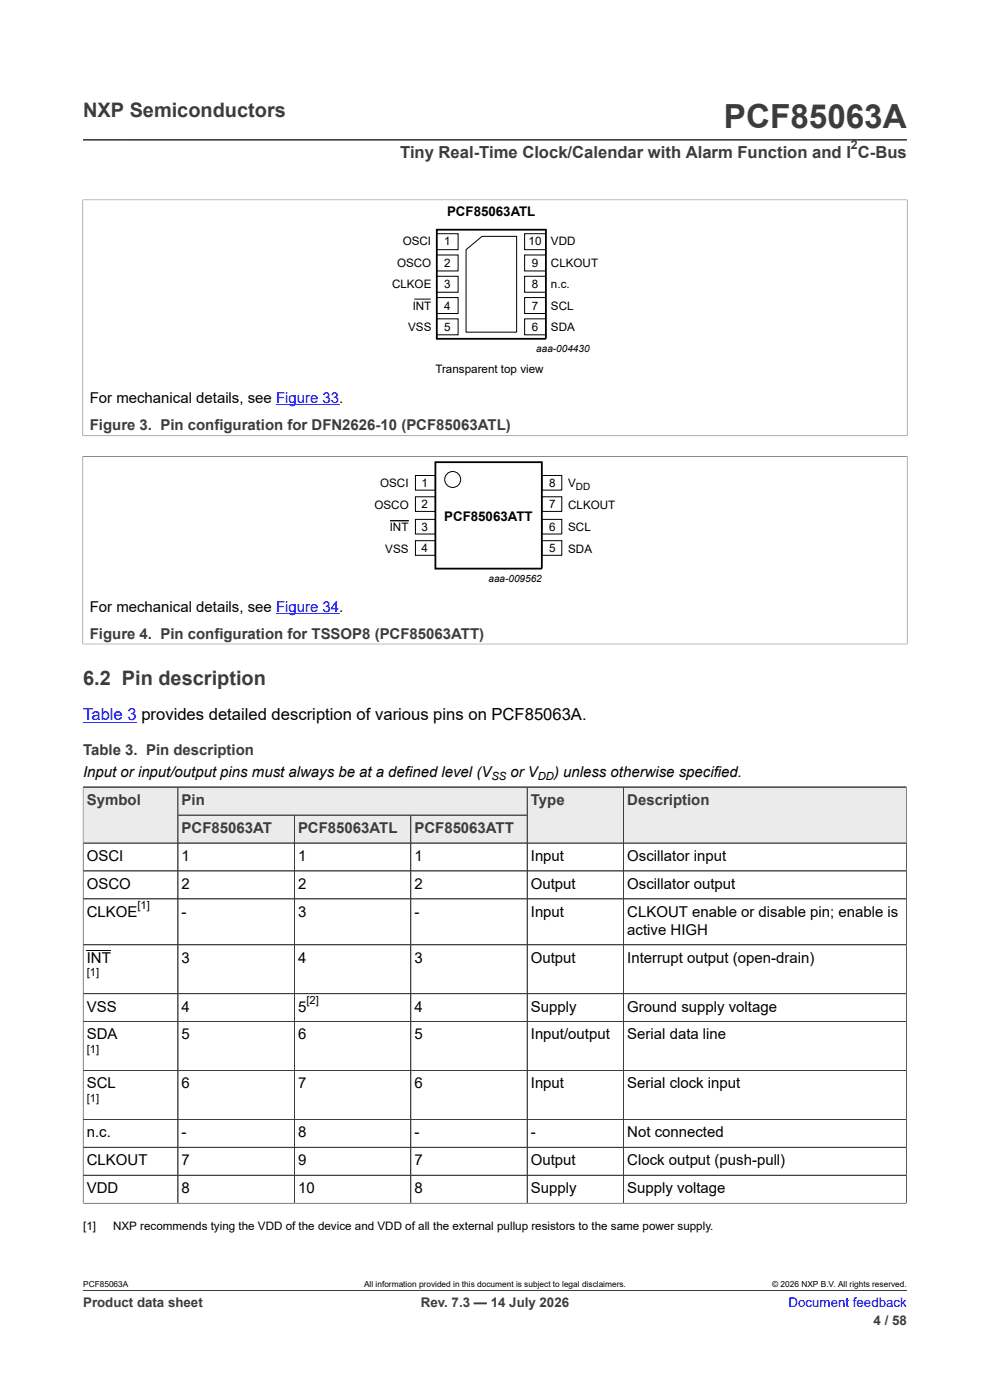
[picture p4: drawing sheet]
<svg xmlns="http://www.w3.org/2000/svg" width="210mm" height="297mm" viewBox="0 0 210 297" stroke-linecap="round" stroke-linejoin="round" font-family="sans-serif">
<defs><g id="words">
<text font-size="7.1" fill="#3c3c3c" x="153.6" y="27.2">PCF85063A</text>
<g font-size="4.2" fill="#3c3c3c">
<text x="17.6" y="24.8">NXP Semiconductors</text>
<text x="17.6" y="145.3">6.2 Pin description</text>
</g>
<text font-size="3.5" fill="#3c3c3c" x="84.9" y="33.5">Tiny Real-Time Clock/Calendar with Alarm Function and I C-Bus</text>
<text font-size="3.5" fill="#00f" x="17.6" y="152.8">Table 3 provides detailed description of various pins on PCF85063A.</text>
<g font-size="3.2">
<text x="19" y="85.6">For mechanical details, see Figure 33.</text>
<text x="19" y="129.8">For mechanical details, see Figure 34.</text>
<text x="17.6" y="164.8">Input or input/output pins must always be at a defined level (V</text>
<text x="108.3" y="164.8">or V</text>
<text x="117.5" y="164.8">) unless otherwise specified.</text>
<text x="18.4" y="182.6">OSCI</text>
<text x="38.5" y="182.6">1</text>
<text x="63.2" y="182.6">1</text>
<text x="87.9" y="182.6">1</text>
<text x="112.6" y="182.6">Input</text>
<text x="133.1" y="182.6">Oscillator input</text>
<text x="18.4" y="188.6">OSCO</text>
<text x="38.5" y="188.6">2</text>
<text x="63.2" y="188.6">2</text>
<text x="87.9" y="188.6">2</text>
<text x="112.6" y="188.6">Output</text>
<text x="133.1" y="188.6">Oscillator output</text>
<text x="18.4" y="194.5">CLKOE</text>
<text x="38.5" y="194.5">-</text>
<text x="63.2" y="194.5">3</text>
<text x="87.9" y="194.5">-</text>
<text x="112.6" y="194.5">Input</text>
<text x="133.1" y="194.5">CLKOUT enable or disable pin; enable is</text>
<text x="133.1" y="198.3">active HIGH</text>
<text x="18.4" y="204.2">INT</text>
<text x="38.5" y="204.2">3</text>
<text x="63.2" y="204.2">4</text>
<text x="87.9" y="204.2">3</text>
<text x="112.6" y="204.2">Output</text>
<text x="133.1" y="204.2">Interrupt output (open-drain)</text>
<text x="18.4" y="214.6">VSS</text>
<text x="38.5" y="214.6">4</text>
<text x="63.2" y="214.6">5</text>
<text x="87.9" y="214.6">4</text>
<text x="112.6" y="214.6">Supply</text>
<text x="133.1" y="214.6">Ground supply voltage</text>
<text x="18.4" y="220.5">SDA</text>
<text x="38.5" y="220.5">5</text>
<text x="63.2" y="220.5">6</text>
<text x="87.9" y="220.5">5</text>
<text x="112.6" y="220.5">Input/output</text>
<text x="133.1" y="220.5">Serial data line</text>
<text x="18.4" y="230.9">SCL</text>
<text x="38.5" y="230.9">6</text>
<text x="63.2" y="230.9">7</text>
<text x="87.9" y="230.9">6</text>
<text x="112.6" y="230.9">Input</text>
<text x="133.1" y="230.9">Serial clock input</text>
<text x="18.4" y="241.3">n.c.</text>
<text x="38.5" y="241.3">-</text>
<text x="63.2" y="241.3">8</text>
<text x="87.9" y="241.3">-</text>
<text x="112.6" y="241.3">-</text>
<text x="133.1" y="241.3">Not connected</text>
<text x="18.4" y="247.2">CLKOUT</text>
<text x="38.5" y="247.2">7</text>
<text x="63.2" y="247.2">9</text>
<text x="87.9" y="247.2">7</text>
<text x="112.6" y="247.2">Output</text>
<text x="133.1" y="247.2">Clock output (push-pull)</text>
<text x="18.4" y="253.1">VDD</text>
<text x="38.5" y="253.1">8</text>
<text x="63.2" y="253.1">10</text>
<text x="87.9" y="253.1">8</text>
<text x="112.6" y="253.1">Supply</text>
<text x="133.1" y="253.1">Supply voltage</text>
</g>
<g font-size="3.2" fill="#3c3c3c">
<text x="19" y="91.3">Figure 3. Pin configuration for DFN2626-10 (PCF85063ATL)</text>
<text x="19" y="135.5">Figure 4. Pin configuration for TSSOP8 (PCF85063ATT)</text>
<text x="17.6" y="160.3">Table 3. Pin description</text>
<text x="18.4" y="170.8">Symbol</text>
<text x="38.5" y="170.8">Pin</text>
<text x="112.6" y="170.8">Type</text>
<text x="133.1" y="170.8">Description</text>
<text x="38.5" y="176.7">PCF85063AT</text>
<text x="63.2" y="176.7">PCF85063ATL</text>
<text x="87.9" y="176.7">PCF85063ATT</text>
</g>
<g font-size="2.8">
<text x="94.8" y="45.8">PCF85063ATL</text>
<text x="94.2" y="110.4">PCF85063ATT</text>
</g>
<g font-size="2.8" fill="#3c3c3c">
<text x="17.6" y="277.3">Product data sheet</text>
<text x="89.3" y="277.3">Rev. 7.3 — 14 July 2026</text>
<text x="185.3" y="281">4 / 58</text>
</g>
<text font-size="2.8" fill="#00f" x="167.3" y="277.3">Document feedback</text>
<text font-size="2.6" fill="#3c3c3c" x="180.5" y="31.6">2</text>
<g font-size="2.5">
<text x="85.4" y="52.1">OSCI</text>
<text x="94.2" y="52.1">1</text>
<text x="112.1" y="52.1">10</text>
<text x="116.9" y="52.1">VDD</text>
<text x="84.2" y="56.6">OSCO</text>
<text x="94.2" y="56.6">2</text>
<text x="112.8" y="56.6">9</text>
<text x="116.9" y="56.6">CLKOUT</text>
<text x="83.2" y="61.1">CLKOE</text>
<text x="87.5" y="65.7">INT</text>
<text x="94.2" y="61.1">3</text>
<text x="94.2" y="65.7">4</text>
<text x="112.8" y="61.1">8</text>
<text x="112.8" y="65.7">7</text>
<text x="116.9" y="61.1">n.c.</text>
<text x="116.9" y="65.7">SCL</text>
<text x="86.6" y="70.2">VSS</text>
<text x="94.2" y="70.2">5</text>
<text x="112.8" y="70.2">6</text>
<text x="116.9" y="70.2">SDA</text>
<text x="92.4" y="79.2">Transparent top view</text>
<text x="79.4" y="107.9">OSCO</text>
<text x="80.6" y="103.4">OSCI</text>
<text x="89.4" y="103.3">1</text>
<text x="89.4" y="107.8">2</text>
<text x="116.5" y="103.3">8</text>
<text x="116.5" y="107.8">7</text>
<text x="120.5" y="103.4">V</text>
<text x="120.5" y="107.9">CLKOUT</text>
<text x="82.7" y="112.7">INT</text>
<text x="89.4" y="112.6">3</text>
<text x="116.5" y="112.6">6</text>
<text x="120.5" y="112.7">SCL</text>
<text x="81.7" y="117.2">VSS</text>
<text x="89.4" y="117.2">4</text>
<text x="116.5" y="117.2">5</text>
<text x="120.5" y="117.2">SDA</text>
<text x="17.6" y="260.9">[1]</text>
<text x="24" y="260.9">NXP recommends tying the VDD of the device and VDD of all the external pullup resistors to the same power supply.</text>
</g>
<g font-size="2.4">
<text x="104.2" y="165.4">SS</text>
<text x="114.1" y="165.4">DD</text>
<text x="29.2" y="192.8">[1]</text>
<text x="18.4" y="207">[1]</text>
<text x="65" y="212.9">[2]</text>
<text x="18.4" y="223.3">[1]</text>
<text x="18.4" y="233.7">[1]</text>
</g>
<g font-size="2.1">
<text x="113.8" y="74.7">aaa-004430</text>
<text x="122.2" y="103.9">DD</text>
<text x="103.6" y="123.4">aaa-009562</text>
</g>
<g font-size="1.8">
<text x="17.6" y="273.1">PCF85063A</text>
<text x="77.2" y="273.1">All information provided in this document is subject to legal disclaimers.</text>
<text x="163.8" y="273.1">© 2026 NXP B.V. All rights reserved.</text>
</g>
</g></defs>
<path d="M17.6 29.7h174.8M17.5 42.4h175M17.6 42.3v50.2M192.4 42.3v50.2M17.5 92.5h175M17.5 96.8h175M17.6 96.8v39.9M192.4 96.8v39.9M17.5 136.6h175M17.6 167h174.7M37.7 167v5.9h74.1v-5.9" fill="none" stroke="#3c3c3c" stroke-width=".21"/>
<g fill="none" stroke="#000" stroke-width=".21">
<path d="M92.7 49.6h4.5v3.4h-4.5M92.7 54.1h4.5v3.4h-4.5M92.7 58.6h4.5v3.4h-4.5M98.9 53l3.4-2.9h7.3v20.4h-10.7zM115.8 49.6h-4.5v3.4h4.5M115.8 54.1h-4.5v3.4h4.5M115.8 58.6h-4.5v3.4h4.5M87.9 63.5h3.5M92.7 63.1h4.5v3.4h-4.5M92.7 67.6h4.5v3.4h-4.5M115.8 63.1h-4.5v3.4h4.5M115.8 67.6h-4.5v3.4h4.5"/>
<path d="M82.8 110.5h3.9M88.1 100.9h4.3v3.1h-4.3zM88.1 105.4h4.3v3.1h-4.3zM88.1 110.2h4.3v3.1h-4.3zM88.1 114.7h4.3v3.1h-4.3zM114.9 110.2h4.3v3.1h-4.3zM114.9 114.7h4.3v3.1h-4.3zM114.9 100.9h4.3v3.1h-4.3zM114.9 105.4h4.3v3.1h-4.3z"/>
<circle cx="96" cy="101.7" r="1.69"/>
</g>
<path d="M92.7 48.7h23.1v23.2h-23.1zM92.4 98h22.5v22.6h-22.5z" fill="none" stroke="#000" stroke-width=".38"/>
<path d="M58.6 85.9h13.4M58.6 130.1h13.4M17.6 153.2h11.4" fill="none" stroke="#00f" stroke-width=".21"/>
<path d="M37.8 167.1h74v5.7h-74z" fill="#ebebeb"/>
<path d="M17.6 167h20.1v11.8h-20.1z" fill="none" stroke="#3c3c3c" stroke-width=".21"/>
<g fill="#ebebeb">
<path d="M17.7 167.1h20v11.7h-20z"/>
<path d="M37.8 173h24.6v5.8h-24.6z"/>
</g>
<path d="M37.7 172.9h24.7v5.9h-24.7z" fill="none" stroke="#3c3c3c" stroke-width=".21"/>
<path d="M62.5 173h24.6v5.8h-24.6z" fill="#ebebeb"/>
<path d="M62.4 172.9h24.7v5.9h-24.7z" fill="none" stroke="#3c3c3c" stroke-width=".21"/>
<path d="M87.2 173h24.6v5.8h-24.6z" fill="#ebebeb"/>
<path d="M111.8 172.9h-24.7v5.9h45.2v-11.8h-20.5v11.8" fill="none" stroke="#3c3c3c" stroke-width=".21"/>
<path d="M111.9 167.1h20.3v11.7h-20.3z" fill="#ebebeb"/>
<path d="M132.3 167h60v11.8h-60z" fill="none" stroke="#3c3c3c" stroke-width=".21"/>
<path d="M132.4 167.1h59.8v11.7h-59.8z" fill="#ebebeb"/>
<g fill="none" stroke="#3c3c3c" stroke-width=".21">
<path d="M17.6 178.8h174.7M17.6 167.1v88.2M17.6 167h174.7M37.7 167.1v88.2M37.8 172.9h74M62.4 173v82.3M87.1 173v82.3M111.8 167.1v88.2M132.3 167.1v88.2M192.3 167.1v88.2M17.6 184.8h174.7M17.6 190.7h174.7"/>
<path d="M17.6 210.8h174.7M192.3 200.4h-174.7M192.3 216.7h-174.7M17.6 227.1h174.7M192.3 237.5h-174.7M17.6 255.3h174.7M17.6 243.4h174.7M17.6 249.3h174.7M17.6 273.8h174.8"/>
</g>
<path d="M18.4 201.7h5.1" fill="none" stroke="#000" stroke-width=".21"/>
<use href="#words"/>
</svg>
